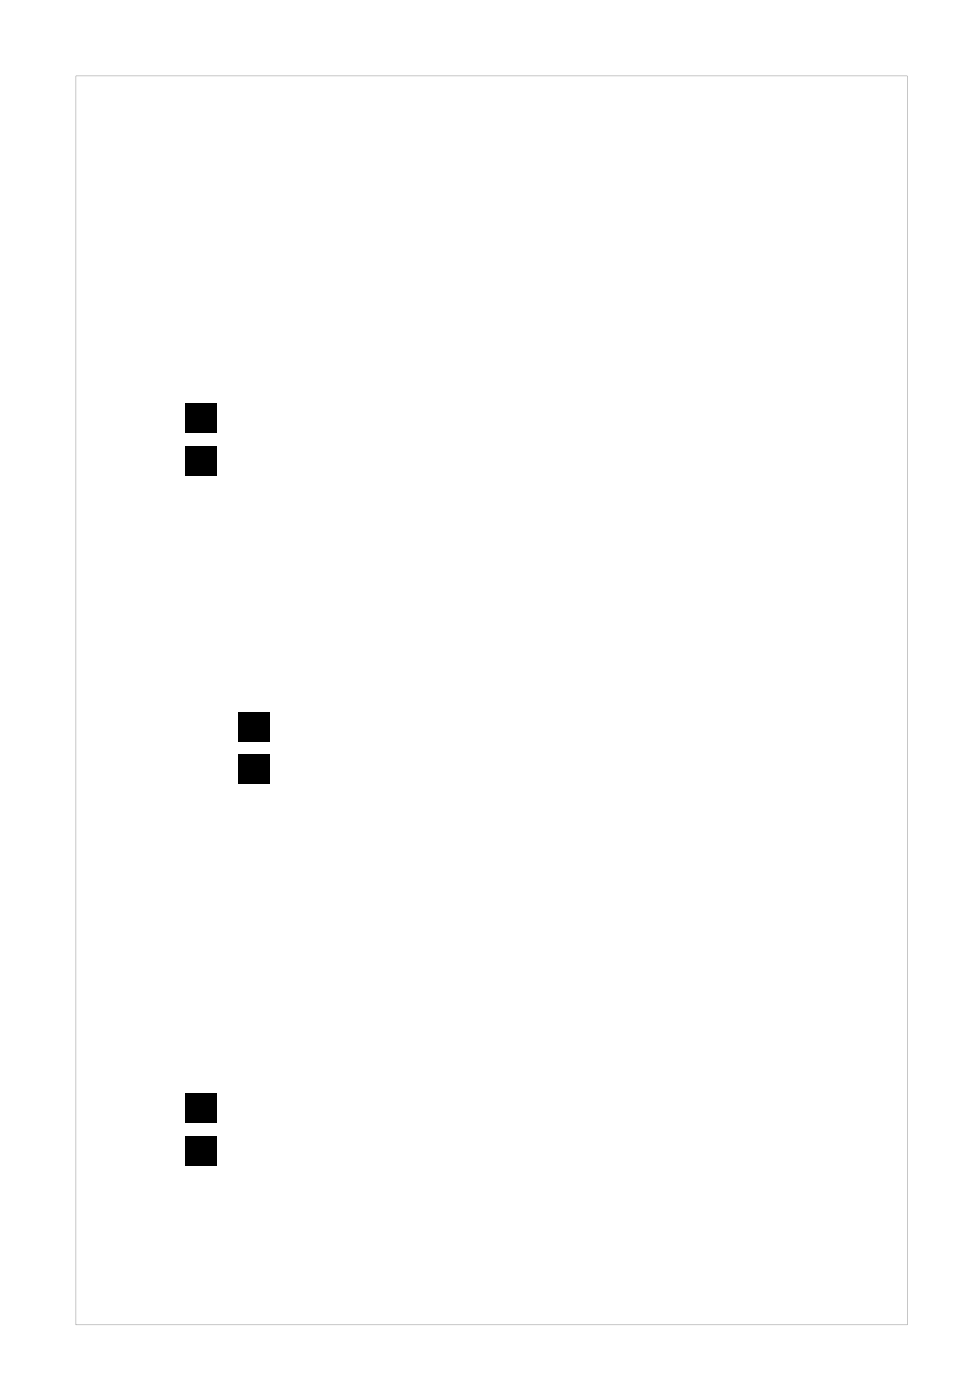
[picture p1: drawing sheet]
<svg xmlns="http://www.w3.org/2000/svg" width="47mm" height="67mm" viewBox="0 0 47 67" stroke-linecap="round" stroke-linejoin="round" font-family="sans-serif">
<g fill="#000">
<path d="M8.9 19.3h1.5v1.4h-1.5zM8.9 21.4h1.5v1.4h-1.5zM11.4 34.1h1.5v1.4h-1.5zM11.4 36.1h1.5v1.4h-1.5zM8.9 52.4h1.5v1.4h-1.5zM8.9 54.4h1.5v1.4h-1.5z"/>
<path d="M3.6 3.6h39.8v59.8h-39.8zM3.6 3.6v59.8h39.8v-59.8z"/>
</g>
</svg>
